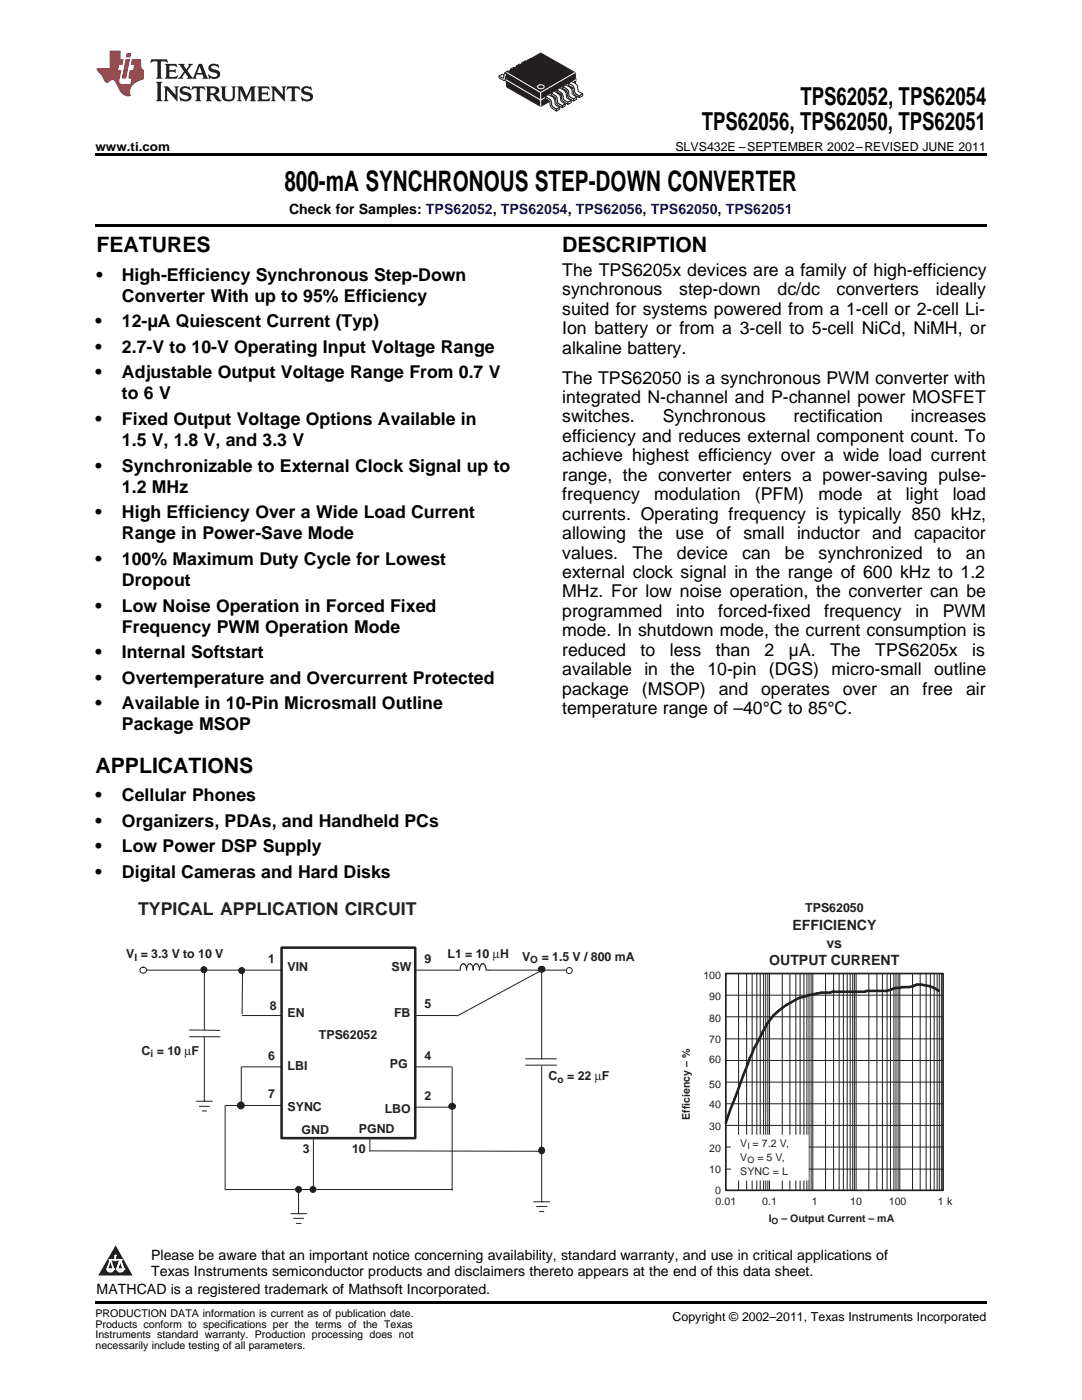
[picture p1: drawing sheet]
<svg xmlns="http://www.w3.org/2000/svg" width="216mm" height="279mm" viewBox="0 0 216 279" stroke-linecap="round" stroke-linejoin="round" font-family="sans-serif">
<defs><g id="words">
<text font-size="5.6" x="56.8" y="38.1">800-mA SYNCHRONOUS STEP-DOWN CONVERTER</text>
<g font-size="4.9">
<text x="159.7" y="21">TPS62052, TPS62054</text>
<text x="140.1" y="25.9">TPS62056, TPS62050, TPS62051</text>
</g>
<g font-size="4.2">
<text x="19.2" y="50.3">FEATURES</text>
<text x="112.2" y="50.3">DESCRIPTION</text>
<text x="19" y="154.2">APPLICATIONS</text>
</g>
<g font-size="3.5">
<text x="19.2" y="56">•</text>
<text x="24.3" y="56">High-Efficiency Synchronous Step-Down</text>
<text x="112.2" y="55">The TPS6205x devices are a family of high-efficiency</text>
<text x="112.2" y="58.9">synchronous</text>
<text x="135.5" y="58.9">step-down</text>
<text x="155.2" y="58.9">dc/dc</text>
<text x="166.9" y="58.9">converters</text>
<text x="186.8" y="58.9">ideally</text>
<text x="19" y="65.3">•</text>
<text x="24.3" y="60.3">Converter With up to 95% Efficiency</text>
<text x="24.3" y="65.3">12-µA Quiescent Current (Typ)</text>
<text x="112.2" y="62.8">suited for systems powered from a 1-cell or 2-cell Li-</text>
<text x="19" y="70.4">•</text>
<text x="24.3" y="70.4">2.7-V to 10-V Operating Input Voltage Range</text>
<text x="112.2" y="66.7">Ion battery or from a 3-cell to 5-cell NiCd, NiMH, or</text>
<text x="112.2" y="70.6">alkaline battery.</text>
<text x="19" y="75.5">•</text>
<text x="24.3" y="75.5">Adjustable Output Voltage Range From 0.7 V</text>
<text x="112.2" y="76.6">The TPS62050 is a synchronous PWM converter with</text>
<text x="24.3" y="79.7">to 6 V</text>
<text x="112.2" y="80.4">integrated N-channel and P-channel power MOSFET</text>
<text x="19" y="84.8">•</text>
<text x="24.3" y="84.8">Fixed Output Voltage Options Available in</text>
<text x="24.3" y="89">1.5 V, 1.8 V, and 3.3 V</text>
<text x="112.2" y="84.3">switches.</text>
<text x="112.2" y="88.2">efficiency and reduces external component count. To</text>
<text x="132.2" y="84.3">Synchronous</text>
<text x="158.4" y="84.3">rectification</text>
<text x="181.7" y="84.3">increases</text>
<text x="19" y="94.1">•</text>
<text x="24.3" y="94.1">Synchronizable to External Clock Signal up to</text>
<text x="112.2" y="92.1">achieve highest efficiency over a wide load current</text>
<text x="112.2" y="96">range, the converter enters a power-saving pulse-</text>
<text x="24.3" y="98.4">1.2 MHz</text>
<text x="112.2" y="99.8">frequency</text>
<text x="130.5" y="99.8">modulation</text>
<text x="150.6" y="99.8">(PFM)</text>
<text x="163.3" y="99.8">mode</text>
<text x="175" y="99.8">at</text>
<text x="180.8" y="99.8">light</text>
<text x="190.1" y="99.8">load</text>
<text x="19" y="103.4">•</text>
<text x="24.3" y="103.4">High Efficiency Over a Wide Load Current</text>
<text x="24.3" y="107.7">Range in Power-Save Mode</text>
<text x="112.2" y="103.7">currents. Operating frequency is typically 850 kHz,</text>
<text x="112.2" y="107.6">allowing the</text>
<text x="134.8" y="107.6">use</text>
<text x="142.9" y="107.6">of small inductor</text>
<text x="174.1" y="107.6">and</text>
<text x="182.4" y="107.6">capacitor</text>
<text x="19" y="112.7">•</text>
<text x="24.3" y="112.7">100% Maximum Duty Cycle for Lowest</text>
<text x="112.2" y="111.5">values.</text>
<text x="126.2" y="111.5">The</text>
<text x="135.1" y="111.5">device</text>
<text x="148.1" y="111.5">can</text>
<text x="156.6" y="111.5">be</text>
<text x="163.4" y="111.5">synchronized</text>
<text x="187" y="111.5">to</text>
<text x="192.7" y="111.5">an</text>
<text x="24.3" y="117">Dropout</text>
<text x="112.2" y="115.4">external clock signal in the range of 600 kHz to 1.2</text>
<text x="112.2" y="119.2">MHz. For low noise operation, the converter can be</text>
<text x="19" y="122.1">•</text>
<text x="24.3" y="122.1">Low Noise Operation in Forced Fixed</text>
<text x="112.2" y="123.1">programmed</text>
<text x="134.9" y="123.1">into</text>
<text x="143.3" y="123.1">forced-fixed</text>
<text x="164.4" y="123.1">frequency</text>
<text x="182.7" y="123.1">in</text>
<text x="188.1" y="123.1">PWM</text>
<text x="19" y="131.4">•</text>
<text x="24.3" y="126.3">Frequency PWM Operation Mode</text>
<text x="24.3" y="131.4">Internal Softstart</text>
<text x="112.2" y="127">mode. In shutdown mode, the current consumption is</text>
<text x="112.2" y="130.9">reduced</text>
<text x="127.8" y="130.9">to</text>
<text x="133.7" y="130.9">less</text>
<text x="142.8" y="130.9">than</text>
<text x="152.6" y="130.9">2</text>
<text x="157.4" y="130.9">µA.</text>
<text x="165.7" y="130.9">The</text>
<text x="174.7" y="130.9">TPS6205x</text>
<text x="194" y="130.9">is</text>
<text x="19" y="136.5">•</text>
<text x="24.3" y="136.5">Overtemperature and Overcurrent Protected</text>
<text x="112.2" y="134.8">available</text>
<text x="128.6" y="134.8">in</text>
<text x="133.8" y="134.8">the</text>
<text x="141.2" y="134.8">10-pin</text>
<text x="153.4" y="134.8">(DGS)</text>
<text x="165.9" y="134.8">micro-small outline</text>
<text x="19" y="141.5">•</text>
<text x="24.3" y="141.5">Available in 10-Pin Microsmall Outline</text>
<text x="112.2" y="138.6">package</text>
<text x="112.2" y="142.5">temperature range of –40°C to 85°C.</text>
<text x="128.1" y="138.6">(MSOP)</text>
<text x="143.4" y="138.6">and</text>
<text x="151.9" y="138.6">operates</text>
<text x="168.2" y="138.6">over</text>
<text x="177.6" y="138.6">an</text>
<text x="184.1" y="138.6">free</text>
<text x="192.8" y="138.6">air</text>
<text x="24.3" y="145.8">Package MSOP</text>
<text x="19" y="159.9">•</text>
<text x="24.3" y="159.9">Cellular Phones</text>
<text x="19" y="165">•</text>
<text x="24.3" y="165">Organizers, PDAs, and Handheld PCs</text>
<text x="19" y="170.1">•</text>
<text x="24.3" y="170.1">Low Power DSP Supply</text>
<text x="19" y="175.2">•</text>
<text x="24.3" y="175.2">Digital Cameras and Hard Disks</text>
</g>
<text font-size="3.5" fill="#231f20" x="27.6" y="182.7">TYPICAL APPLICATION CIRCUIT</text>
<g font-size="2.8">
<text x="57.7" y="42.7">Check for Samples: TPS62052, TPS62054, TPS62056, TPS62050, TPS62051</text>
<text x="30.2" y="251.5">Please be aware that an important notice concerning availability, standard warranty, and use in critical applications of</text>
<text x="30.2" y="254.7">Texas Instruments semiconductor products and disclaimers thereto appears at the end of this data sheet.</text>
<text x="19.3" y="258.2">MATHCAD is a registered trademark of Mathsoft Incorporated.</text>
</g>
<g font-size="2.8" fill="#231f20">
<text x="158.1" y="185.7">EFFICIENCY</text>
<text x="164.9" y="189.1">vs</text>
<text x="153.5" y="192.7">OUTPUT CURRENT</text>
</g>
<g font-size="2.5">
<text x="19" y="30.1">www.ti.com</text>
<text x="134.8" y="30.1">SLVS432E –SEPTEMBER 2002–REVISED JUNE 2011</text>
<text x="134.2" y="263.6">Copyright © 2002–2011, Texas Instruments Incorporated</text>
</g>
<g font-size="2.5" fill="#231f20">
<text x="160.7" y="182.1">TPS62050</text>
<text x="25.2" y="191.2">V = 3.3 V to 10 V</text>
<text x="89.3" y="191.2">L1 = 10 µH</text>
<text x="104.2" y="191.7">V</text>
<text x="108.1" y="191.7">= 1.5 V / 800 mA</text>
<text x="53.5" y="192.2">1</text>
<text x="57.4" y="193.9">VIN</text>
<text x="78.1" y="193.8">SW</text>
<text x="84.7" y="192.2">9</text>
<text x="53.8" y="201.5">8</text>
<text x="57.4" y="203">EN</text>
<text x="78.6" y="203">FB</text>
<text x="84.7" y="201.1">5</text>
<text x="63.6" y="207.4">TPS62052</text>
<text x="28.2" y="210.5">C = 10 µF</text>
<text x="53.5" y="211.5">6</text>
<text x="57.4" y="213.6">LBI</text>
<text x="77.8" y="213.2">PG</text>
<text x="84.7" y="211.5">4</text>
<text x="109.4" y="215.6">C</text>
<text x="113.2" y="215.6">= 22 µF</text>
<text x="53.5" y="219.1">7</text>
<text x="57.4" y="221.6">SYNC</text>
<text x="84.7" y="219.4">2</text>
<text x="60.2" y="226.3">GND</text>
<text x="71.6" y="226.2">PGND</text>
<text x="76.8" y="222.1">LBO</text>
<text x="60.4" y="230">3</text>
<text x="70.2" y="230">10</text>
</g>
<g font-size="2.1" fill="#231f20">
<text x="140.3" y="195.3">100</text>
<text x="141.5" y="203.9">80</text>
<text x="141.5" y="199.5">90</text>
<text x="141.5" y="208.2">70</text>
<text x="141.5" y="212.1">60</text>
<text x="141.5" y="221">40</text>
<text x="141.5" y="217.1">50</text>
<text x="137.6" y="223.5" transform="rotate(-90 137.6 223.5)">Efficiency – %</text>
<text x="141.5" y="225.4">30</text>
<text x="141.5" y="229.8">20</text>
<text x="147.7" y="228.9">V</text>
<text x="147.7" y="231.7">V</text>
<text x="150.2" y="228.9">= 7.2 V,</text>
<text x="151.1" y="231.7">= 5 V,</text>
<text x="141.5" y="234.1">10</text>
<text x="142.7" y="238.3">0</text>
<text x="147.7" y="234.5">SYNC = L</text>
<text x="142.8" y="240.4">0.01</text>
<text x="152.1" y="240.4">0.1</text>
<text x="153.4" y="243.8">I</text>
<text x="155.9" y="243.8">– Output Current – mA</text>
<text x="162" y="240.4">1</text>
<text x="169.6" y="240.4">10</text>
<text x="177.3" y="240.4">100</text>
<text x="187.2" y="240.4">1 k</text>
</g>
<g font-size="2.1">
<text x="19" y="262.9">PRODUCTION DATA information is current as of publication date.</text>
<text x="19" y="265">Products conform to specifications per the terms of the Texas</text>
<text x="19" y="267.1">Instruments standard warranty. Production processing does not</text>
<text x="19" y="269.2">necessarily include testing of all parameters.</text>
</g>
<g font-size="2" fill="#231f20">
<text x="26.8" y="191.7">I</text>
<text x="105.8" y="192.3">O</text>
<text x="30" y="211">i</text>
<text x="111.2" y="216.1">o</text>
</g>
<g font-size="1.8" fill="#231f20">
<text x="149.2" y="229.3">I</text>
<text x="149.2" y="232.1">O</text>
<text x="154" y="244.2">O</text>
</g>
<g font-size=".4" fill="#fff">
<text x="19" y="50.2">1</text>
<text x="19" y="258.2">2</text>
</g>
</g></defs>
<path d="M19 259.7h177.8v.5h-177.8z" fill="#000"/>
<path d="M23.1 248.5l3.4 6.1h-6.9z" fill="#231f20"/>
<path d="M21.4 253.3h1.2l-.3 .5h-.3a.55 .55 0 0 1-.6-.5z" fill-rule="evenodd" fill="#fff"/>
<path d="M21.4 253.3h1.2l-.3 .5h-.3a.55 .55 0 0 1-.6-.5z" fill="none" stroke="#231f20" stroke-width=".34"/>
<path d="M21.4 253.3l1.2 .1-.3 .4h-.5z" fill="none" stroke="#fff" stroke-width=".34"/>
<path d="M23 251.5h.1" fill="none" stroke="#fff" stroke-width=".34"/>
<path d="M23 250.6v.9z" fill="#fff"/>
<path d="M23 250.6v.9z" fill="none" stroke="#fff" stroke-width=".34"/>
<circle cx="23" cy="250.6" r=".17" fill="#fff"/>
<path d="M21.9 251.4h.1" fill="none" stroke="#fff" stroke-width=".34"/>
<path d="M21.9 251.4h2.3z" fill="#fff"/>
<path d="M21.9 251.4h2.3z" fill="none" stroke="#fff" stroke-width=".34"/>
<circle cx="24.2" cy="251.4" r=".17" fill="#fff"/>
<path d="M23.3 253.3h.1" fill="none" stroke="#fff" stroke-width=".34"/>
<path d="M24 251.4l-.7 1.9z" fill="#fff"/>
<path d="M24 251.4l-.7 1.9z" fill="none" stroke="#fff" stroke-width=".34"/>
<path d="M24 251.4l.7 1.9z" fill="#fff"/>
<path d="M24 251.4l.7 1.9z" fill="none" stroke="#fff" stroke-width=".34"/>
<path d="M24.6 253.3h.1" fill="none" stroke="#fff" stroke-width=".34"/>
<circle cx="21.4" cy="253.3" r=".17" fill="#fff"/>
<path d="M22.1 251.4l-.7 1.9z" fill="#fff"/>
<path d="M22.1 251.4l-.7 1.9z" fill="none" stroke="#fff" stroke-width=".34"/>
<path d="M22.1 251.4l.5 1.9z" fill="#fff"/>
<path d="M22.1 251.4l.5 1.9z" fill="none" stroke="#fff" stroke-width=".34"/>
<circle cx="22.6" cy="253.3" r=".17" fill="#fff"/>
<path d="M23.4 253.3h1.3a.65 .65 0 0 1-.7 .5 .65 .65 0 0 1-.6-.5z" fill-rule="evenodd" fill="#fff"/>
<path d="M23.4 253.3h1.3a.65 .65 0 0 1-.7 .5 .65 .65 0 0 1-.6-.5z" fill="none" stroke="#231f20" stroke-width=".34"/>
<path d="M23.4 253.3h1.3l-.4 .5h-.6z" fill="none" stroke="#fff" stroke-width=".34"/>
<path d="M23.3 253.3h.1" fill="none" stroke="#fff" stroke-width=".34"/>
<circle cx="24.7" cy="253.3" r=".17" fill="#fff"/>
<path d="M56.2 189.1h26.7v38h-26.7z" fill="none" stroke="#231f20" stroke-width=".51"/>
<path d="M28.6 193.6h27.5M40.8 193.9v11.6M93.1 193.4a.92 .92 0 0 0-.8-1.1v.1a1.18 1.18 0 0 0-.5 1.2h-.6M93.1 193.4a.92 .92 0 0 1 .8-1.1v.1a1.18 1.18 0 0 1 .5 1.2l.1-.8 .4-.5 .5 .2 .2 .6v.5l.1-.5a.72 .72 0 0 1 .8-.8l.3 .4 .2 .9h.6M93.1 193.4v.2" fill="none" stroke="#231f20" stroke-width=".2"/>
<circle cx="28.6" cy="193.6" r=".63" fill="#fff"/>
<g fill="none" stroke="#231f20" stroke-width=".2">
<path d="M48.4 193.6l-.1 8.7M82.9 193.6h8.3M97.6 193.6h16.1M48.3 202.7h7.8M48.3 212.9h7.8M82.8 212.9h7.3M83.1 202.7h8.1M44.9 220.6v16.9M45 237.4h17.6M45 220.6h11.1M62.5 227.1v10.3"/>
<circle cx="28.6" cy="193.6" r=".63"/>
</g>
<circle cx="62.5" cy="237.4" r=".59" fill="#231f20"/>
<circle cx="62.5" cy="237.4" r=".59" fill="none" stroke="#231f20" stroke-width=".2"/>
<circle cx="40.7" cy="193.5" r=".59" fill="#231f20"/>
<circle cx="40.7" cy="193.5" r=".59" fill="none" stroke="#231f20" stroke-width=".2"/>
<circle cx="48.2" cy="193.7" r=".59" fill="#231f20"/>
<g fill="none" stroke="#231f20" stroke-width=".2">
<path d="M108.6 193.4l-17.4 9.4M37.8 205.5l6.1 .1M37.8 206.9h6.1M40.8 206.9v12.9M73.8 229.7l34.3 .1"/>
<circle cx="48.2" cy="193.7" r=".59"/>
</g>
<circle cx="113.6" cy="193.7" r=".59" fill="#fff"/>
<circle cx="113.6" cy="193.7" r=".59" fill="none" stroke="#231f20" stroke-width=".2"/>
<circle cx="108.1" cy="193.5" r=".63" fill="#231f20"/>
<g fill="none" stroke="#231f20" stroke-width=".2">
<path d="M108.1 193.3v18.1"/>
<circle cx="108.1" cy="193.5" r=".63"/>
</g>
<circle cx="108" cy="229.6" r=".64" fill="#231f20"/>
<g fill="none" stroke="#231f20" stroke-width=".2">
<path d="M90.2 212.9v24.7M104.9 211.3h6.2M104.9 212.6h6.2M108.1 212.8v27M60 237.4h30.2M73.8 227.2v2.6M82.9 221h7.1"/>
<circle cx="108" cy="229.6" r=".64"/>
</g>
<circle cx="90.2" cy="220.8" r=".63" fill="#231f20"/>
<circle cx="90.2" cy="220.8" r=".63" fill="none" stroke="#231f20" stroke-width=".2"/>
<circle cx="59.6" cy="237.4" r=".59" fill="#231f20"/>
<g fill="none" stroke="#231f20" stroke-width=".2">
<path d="M39.2 219.8h3.2M40.8 219.8h.1M48.1 212.9v7.6M39.8 220.8h2M40.4 221.7h.8M59.6 238.1v4.1M106.5 239.8h3.2M108.1 239.8h.1M58 242.2h3.2M58.6 243.1h2M59.1 244.2h1M59.6 242.2h.1"/>
<path d="M107.1 240.8h2M107.7 241.8h.8"/>
<circle cx="59.6" cy="237.4" r=".59"/>
</g>
<circle cx="48.1" cy="220.6" r=".68" fill="#231f20"/>
<g fill="none" stroke="#231f20" stroke-width=".2">
<path d="M144.8 198.6h43.4M147.4 194.4v43.2M149 194.4v43.2M150.1 194.4v43.2M151 194.4v43.2M151.7 194.4v43.2M152.4 194.4v43.2M152.8 194.4v43.2M153.2 194.4v43.2M153.6 194.4v43.2M156.1 194.4v43.2M157.6 194.4v43.2"/>
<path d="M158.8 194.4v43.2M159.6 194.4v43.2M160.4 194.4v43.2M161 194.4v43.2M161.4 194.4v43.2M161.9 194.4v43.2M162.2 194.4v43.2M164.7 194.4v43.2M166.3 194.4v43.2M167.4 194.4v43.2M168.3 194.4v43.2M169 194.4v43.2"/>
<path d="M169.6 194.4v43.2M170.1 194.4v43.2M170.5 194.4v43.2M170.8 194.4v43.2M173.4 194.4v43.2M175 194.4v43.2M176.1 194.4v43.2M177 194.4v43.2M177.7 194.4v43.2M178.4 194.4v43.2M178.8 194.4v43.2M179.2 194.4v43.2"/>
<path d="M179.5 194.4v43.2M182.1 194.4v43.2M183.6 194.4v43.2M184.8 194.4v43.2M185.6 194.4v43.2M186.4 194.4v43.2M187 194.4v43.2M187.4 194.4v43.2M187.8 194.4v43.2M144.8 216h43.4M144.8 211.6h43.4M144.8 207.3h43.4"/>
<path d="M144.8 202.9h43.4M144.8 220.3h43.4M144.8 233.3h43.4M144.8 228.9h43.4M144.8 224.6h43.4"/>
<circle cx="48.1" cy="220.6" r=".68"/>
</g>
<path d="M144.8 194.3h43.4v43.3h-43.4z" fill="none" stroke="#231f20" stroke-width=".34"/>
<path d="M146 226.6h15.2v8.8h-15.2z" fill="#fff"/>
<path d="M146 226.6h15.2v8.8h-15.2z" fill="none" stroke="#fff" stroke-width=".34"/>
<path d="M187.3 197.8a6.6 6.6 0 0 0-4.4-1.3 4.5 4.5 0 0 1-2.9 .5l-.5 .2h-.8l-1.8 .6h-4l-.4 .1h-6.4l-.4 .2a14.7 14.7 0 0 0-7.8 1.9 11.8 11.8 0 0 0-5.7 5.9l-.3 .8a70 70 0 0 0-5.3 12.6l-1.8 4.8" fill="none" stroke="#231f20" stroke-width=".51"/>
<path d="M19 30.6h177.8v.5h-177.8zM19 44.7h177.8v.5h-177.8z" fill="#000"/>
<path d="M101.1 14.5l6.8-3.9 6.8 3.9 .2 1.4-.2 1.5-6.8 3.9-6.8-3.9-.2-1.5z" fill-rule="evenodd" fill="#231f20"/>
<g fill="none" stroke="#231f20" stroke-width=".2">
<path d="M100.5 15l-.3-.2-.6 .4v.4l1.1 .5 .2-.8 .1-.1M100.5 15v.6h-.2l-.7-.4M100.8 14.5l.1 .1M100.9 15.9l7 4.1v1.3l-6.8-3.9zM100.9 15.9l-.2 .1M101.1 14.5l6.8 4v1.5l-7-4.1zM101.1 14.5l6.8-3.9 6.8 3.9M101.1 14.8l-.1-.1a.34 .34 0 0 0-.5 .3M101.5 14.3l-.8 .4M101.5 14.2l-.1-.1-.6 .4v.1M101.9 13.8l.1 .1M102 14.1h-.2"/>
<path d="M102.7 13.5h-.2l-.6 .3v.3l.7-.5M103.1 13.1l.1 .2M103.1 13.4l-.2 .1M103.7 13l-.7 .4M103.9 13l-.2-.2-.6 .3v.3M104.2 12.5l.1 .1M104.2 12.7l-.1 .1M105 12.3l-.2-.2-.6 .4v.2l.6-.3M105.4 12l-.2 .2M106 11.7l-.7 .3M114.9 15.9l-.2-1.4-6.8 4M114.9 15.9l-.2 1.5-6.8 3.9"/>
<path d="M114.9 15.9l-7 4.1"/>
</g>
<path d="M100.9 15.9l7 4.1 7-4.1M101.1 14.5l6.8 4 6.8-4M107.5 17a.9 .9 0 0 1 1.1 .2 .7 .7 0 0 1-.6 .5 .7 .7 0 0 1-.7-.3l-.1-.1zM107.9 18.5v2.8" fill="none" stroke="#fff" stroke-width=".2"/>
<path d="M113.4 16.6l1 .6 .4 1.4 .8 .5v.4l-.8-.5a1.53 1.53 0 0 1-.5-1.4l-.9-.6z" fill-rule="evenodd" fill="#fff"/>
<path d="M113.4 16.6l1 .6 .4 1.4 .8 .5v.4l-.8-.5a1.53 1.53 0 0 1-.5-1.4l-.9-.6z" fill="none" stroke="#231f20" stroke-width=".2"/>
<path d="M113.4 16.6l.7-.3 .7 .4a1.34 1.34 0 0 1 .5 1.4l1 .6-.7 .4-.7-.4-.2-.4v-.5l-.3-.6z" fill-rule="evenodd" fill="#fff"/>
<path d="M113.4 16.6l.7-.3 .7 .4a1.34 1.34 0 0 1 .5 1.4l1 .6-.7 .4-.7-.4-.2-.4v-.5l-.3-.6z" fill="none" stroke="#231f20" stroke-width=".2"/>
<path d="M115.6 19.1l.7-.4v.4l-.7 .4z" fill="#fff"/>
<path d="M115.6 19.1l.7-.4v.4l-.7 .4z" fill="none" stroke="#231f20" stroke-width=".2"/>
<path d="M108.8 19.2a1.65 1.65 0 0 1 1.3 1.8l.2 .3 .7 .5v.4a1.88 1.88 0 0 1-1.3-2l-.9-.6z" fill-rule="evenodd" fill="#fff"/>
<path d="M108.8 19.2a1.65 1.65 0 0 1 1.3 1.8l.2 .3 .7 .5v.4a1.88 1.88 0 0 1-1.3-2l-.9-.6z" fill="none" stroke="#231f20" stroke-width=".2"/>
<path d="M108.8 19.2l.6-.3a1.69 1.69 0 0 1 1.4 1.7l.1 .4 .8 .4-.7 .4-.7-.5-.2-.3a.99 .99 0 0 0-.5-1.3z" fill-rule="evenodd" fill="#fff"/>
<path d="M108.8 19.2l.6-.3a1.69 1.69 0 0 1 1.4 1.7l.1 .4 .8 .4-.7 .4-.7-.5-.2-.3a.99 .99 0 0 0-.5-1.3z" fill="none" stroke="#231f20" stroke-width=".2"/>
<path d="M111 21.8l.7-.4v.4l-.7 .4z" fill="#fff"/>
<path d="M111 21.8l.7-.4v.4l-.7 .4z" fill="none" stroke="#231f20" stroke-width=".2"/>
<path d="M110 18.5a1.63 1.63 0 0 1 1.3 1.8l.1 .4 .8 .4v.4l-1-.6-.3-.4-.1-1-.8-.5z" fill-rule="evenodd" fill="#fff"/>
<path d="M110 18.5a1.63 1.63 0 0 1 1.3 1.8l.1 .4 .8 .4v.4l-1-.6-.3-.4-.1-1-.8-.5z" fill="none" stroke="#231f20" stroke-width=".2"/>
<path d="M110 18.5l.6-.3a1.65 1.65 0 0 1 1.3 1.8l.2 .3 .7 .4-.6 .4-.8-.4-.1-.2-.1-.9a1.75 1.75 0 0 0-1.2-1.1z" fill-rule="evenodd" fill="#fff"/>
<path d="M110 18.5l.6-.3a1.65 1.65 0 0 1 1.3 1.8l.2 .3 .7 .4-.6 .4-.8-.4-.1-.2-.1-.9a1.75 1.75 0 0 0-1.2-1.1z" fill="none" stroke="#231f20" stroke-width=".2"/>
<path d="M112.2 21.1l.6-.4v.4l-.6 .4z" fill="#fff"/>
<path d="M112.2 21.1l.6-.4v.4l-.6 .4z" fill="none" stroke="#231f20" stroke-width=".2"/>
<path d="M111.1 17.9a1.74 1.74 0 0 1 1.4 1.9l.8 .6v.4a1.75 1.75 0 0 1-1.2-1l-.1-1-.9-.5z" fill-rule="evenodd" fill="#fff"/>
<path d="M111.1 17.9a1.74 1.74 0 0 1 1.4 1.9l.8 .6v.4a1.75 1.75 0 0 1-1.2-1l-.1-1-.9-.5z" fill="none" stroke="#231f20" stroke-width=".2"/>
<path d="M111.1 17.9l.6-.4 1 .6 .3 .4 .1 1.1 .9 .5-.7 .3-.7-.4-.2-.4a1.24 1.24 0 0 0-.5-1.2z" fill-rule="evenodd" fill="#fff"/>
<path d="M111.1 17.9l.6-.4 1 .6 .3 .4 .1 1.1 .9 .5-.7 .3-.7-.4-.2-.4a1.24 1.24 0 0 0-.5-1.2z" fill="none" stroke="#231f20" stroke-width=".2"/>
<path d="M113.3 20.4l.7-.3v.4l-.7 .3z" fill="#fff"/>
<path d="M113.3 20.4l.7-.3v.4l-.7 .3z" fill="none" stroke="#231f20" stroke-width=".2"/>
<path d="M112.3 17.3l.8 .4a1.53 1.53 0 0 1 .5 1.4l.9 .6v.5a1.69 1.69 0 0 1-1.3-1.1v-.6l-.1-.4-.8-.4z" fill-rule="evenodd" fill="#fff"/>
<path d="M112.3 17.3l.8 .4a1.53 1.53 0 0 1 .5 1.4l.9 .6v.5a1.69 1.69 0 0 1-1.3-1.1v-.6l-.1-.4-.8-.4z" fill="none" stroke="#231f20" stroke-width=".2"/>
<path d="M112.3 17.3l.6-.4a1.74 1.74 0 0 1 1.3 1.9l.9 .6-.6 .3-.7-.3-.2-.4a1.57 1.57 0 0 0-1.3-1.7z" fill-rule="evenodd" fill="#fff"/>
<path d="M112.3 17.3l.6-.4a1.74 1.74 0 0 1 1.3 1.9l.9 .6-.6 .3-.7-.3-.2-.4a1.57 1.57 0 0 0-1.3-1.7z" fill="none" stroke="#231f20" stroke-width=".2"/>
<path d="M114.5 19.7l.6-.3v.4l-.6 .4z" fill="#fff"/>
<path d="M114.5 19.7l.6-.3v.4l-.6 .4z" fill="none" stroke="#231f20" stroke-width=".2"/>
<path d="M30.2 11.8l-.2 .8a1.31 1.31 0 0 1 1.4-.3v2.9l-.3 .5h1.3l-.3-.5v-2.7l.3-.3a1.09 1.09 0 0 1 1.1 .4l-.2-.8zM32.9 12.8l.3 .4v2l-.3 .5h2.4l.2-.7a1.48 1.48 0 0 1-1.7 .3v-1l1 .1 .2 .2v-.9l-.2 .3h-1v-.7l.2-.2a1.73 1.73 0 0 1 1.4 .3l-.2-.6zM35.5 12.8l1.2 1.4-.7 1-.5 .5h1.1l-.2-.3 .5-.9 .6 .9-.2 .3h2l-.3-.3 .2-.5h1.2l.2 .5-.2 .3h1.2l-.3-.4-1-2.5h-.6l-1.3 2.7-1-1.4 1.1-1.3h-1l.2 .2-.5 .9-.5-.9 .2-.2zM39.8 13.3l.5 1.3h-1zM41.9 12.9a.83 .83 0 0 0-.3 1 .83 .83 0 0 0 .8 .5l.8 .2 .2 .3a1 1 0 0 1-1 .5 1 1 0 0 1-.8-.6l.1 .9 .2-.1a1.65 1.65 0 0 0 2-.5 .89 .89 0 0 0-.8-1.2l-.8-.2-.2-.3a.91 .91 0 0 1 1.6 .2l-.2-.8h-.4a1.34 1.34 0 0 0-1.2 .1zM31.1 16.3l.3 .5v2.9l-.3 .5h1.3l-.3-.5v-2.9l.3-.5zM32.7 17.2l.2 .5v2l-.2 .5h.9l-.3-.5 .1-1.7 2 2.2v-2.5l.3-.5h-.9l.2 .3v1.4l-1.5-1.7zM36.2 17.4a.83 .83 0 0 0-.3 .9 .83 .83 0 0 0 .8 .6l.8 .2 .2 .3a1 1 0 0 1-1 .5 1 1 0 0 1-.8-.6l.1 .9 .2-.1a1.66 1.66 0 0 0 2-.5 .89 .89 0 0 0-.9-1.2l-.7-.2-.2-.3a.91 .91 0 0 1 1.6 .2l-.2-.9-.4 .1a1.36 1.36 0 0 0-1.2 .1zM38.4 17.2l-.2 .9a.61 .61 0 0 1 1.1-.3v1.9l-.4 .5h1.3l-.3-.5v-1.9l.2-.2a.81 .81 0 0 1 .8 .5l-.1-.9zM41 17.2l.3 .5v2l-.3 .5h1.3l-.3-.3v-.9a.72 .72 0 0 1 .9 .6 .85 .85 0 0 0 1.4 .5l-.5-.3-.5-.7-.3-.3a.78 .78 0 0 0 .7-.7 .78 .78 0 0 0-.7-.8zM42 17.7l.2-.1a.6 .6 0 0 1 .7 .1 .6 .6 0 0 1 .1 .7l-.2 .2h-.8zM44 17.2l.3 .3a3.4 3.4 0 0 0 .3 2.4 1.57 1.57 0 0 0 2.2-.3l.1-2.1 .2-.3h-1l.3 .5v1.5a.76 .76 0 0 1-.7 .7 .76 .76 0 0 1-.8-.7v-1.5l.3-.5zM47.3 17.2l.3 .5v2l-.3 .5h.9l-.2-.5v-1.8l1 2.3 1.1-2.3v1.8l-.2 .5h1.2l-.3-.5v-2l.3-.5h-1.1l-.8 2-.8-2zM51.3 17.2l.3 .5v2l-.3 .5h2.4l.2-.7a1.49 1.49 0 0 1-1.6 .3l-.1-1h1l.3 .3v-.9l-.3 .3h-1v-.7l.3-.2a1.73 1.73 0 0 1 1.4 .3l-.3-.7zM54.1 17.2l.3 .5v2l-.3 .5h1l-.4-.5 .1-1.7 2 2.2v-2.5l.3-.5h-.9l.2 .3v1.4l-1.5-1.7zM57.4 17.2l-.2 .9a.8 .8 0 0 1 1-.5v2.1l-.3 .5h1.3l-.4-.5v-1.9l.2-.2a.81 .81 0 0 1 .9 .5l-.2-.9zM60.4 17.4a.83 .83 0 0 0-.3 .9 .83 .83 0 0 0 .8 .6l.8 .2 .2 .3a1 1 0 0 1-1 .5 1 1 0 0 1-.8-.6l.2 .9 .1-.1a1.66 1.66 0 0 0 2-.5 .89 .89 0 0 0-.8-1.2l-.8-.2-.2-.3a.91 .91 0 0 1 1.6 .2l-.2-.9-.3 .1a1.35 1.35 0 0 0-1.3 .1z" fill="#231f20"/>
<path d="M21.9 10.1v3.5h-2.6a2.13 2.13 0 0 0 .9 1.4l.4 .6a.94 .94 0 0 0 1.1 .9 .75 .75 0 0 1 .6-.5 .75 .75 0 0 1 .7 .4l.5 1a2.1 2.1 0 0 0 2.6 1.7 2.2 2.2 0 0 1 1.7-3l.9-.3v-1.8a1.16 1.16 0 0 1-.5-1v-1.2h-1.9l-.2 1.2h.7l-.3 1h-.6l-.3 1.3v.3l.6 .1-.2 1.1h-.9a.93 .93 0 0 1-1.3-.8l.4-2h-.6l.2-1h.6l.3-1.2h-.6v-1.7zM25.1 11.8l-.8 3.9h.9l.7-3.9zM25.3 10.6l-.2 .9h.9l.2-.9z" fill="#ee1d23"/>
<use href="#words"/>
</svg>
